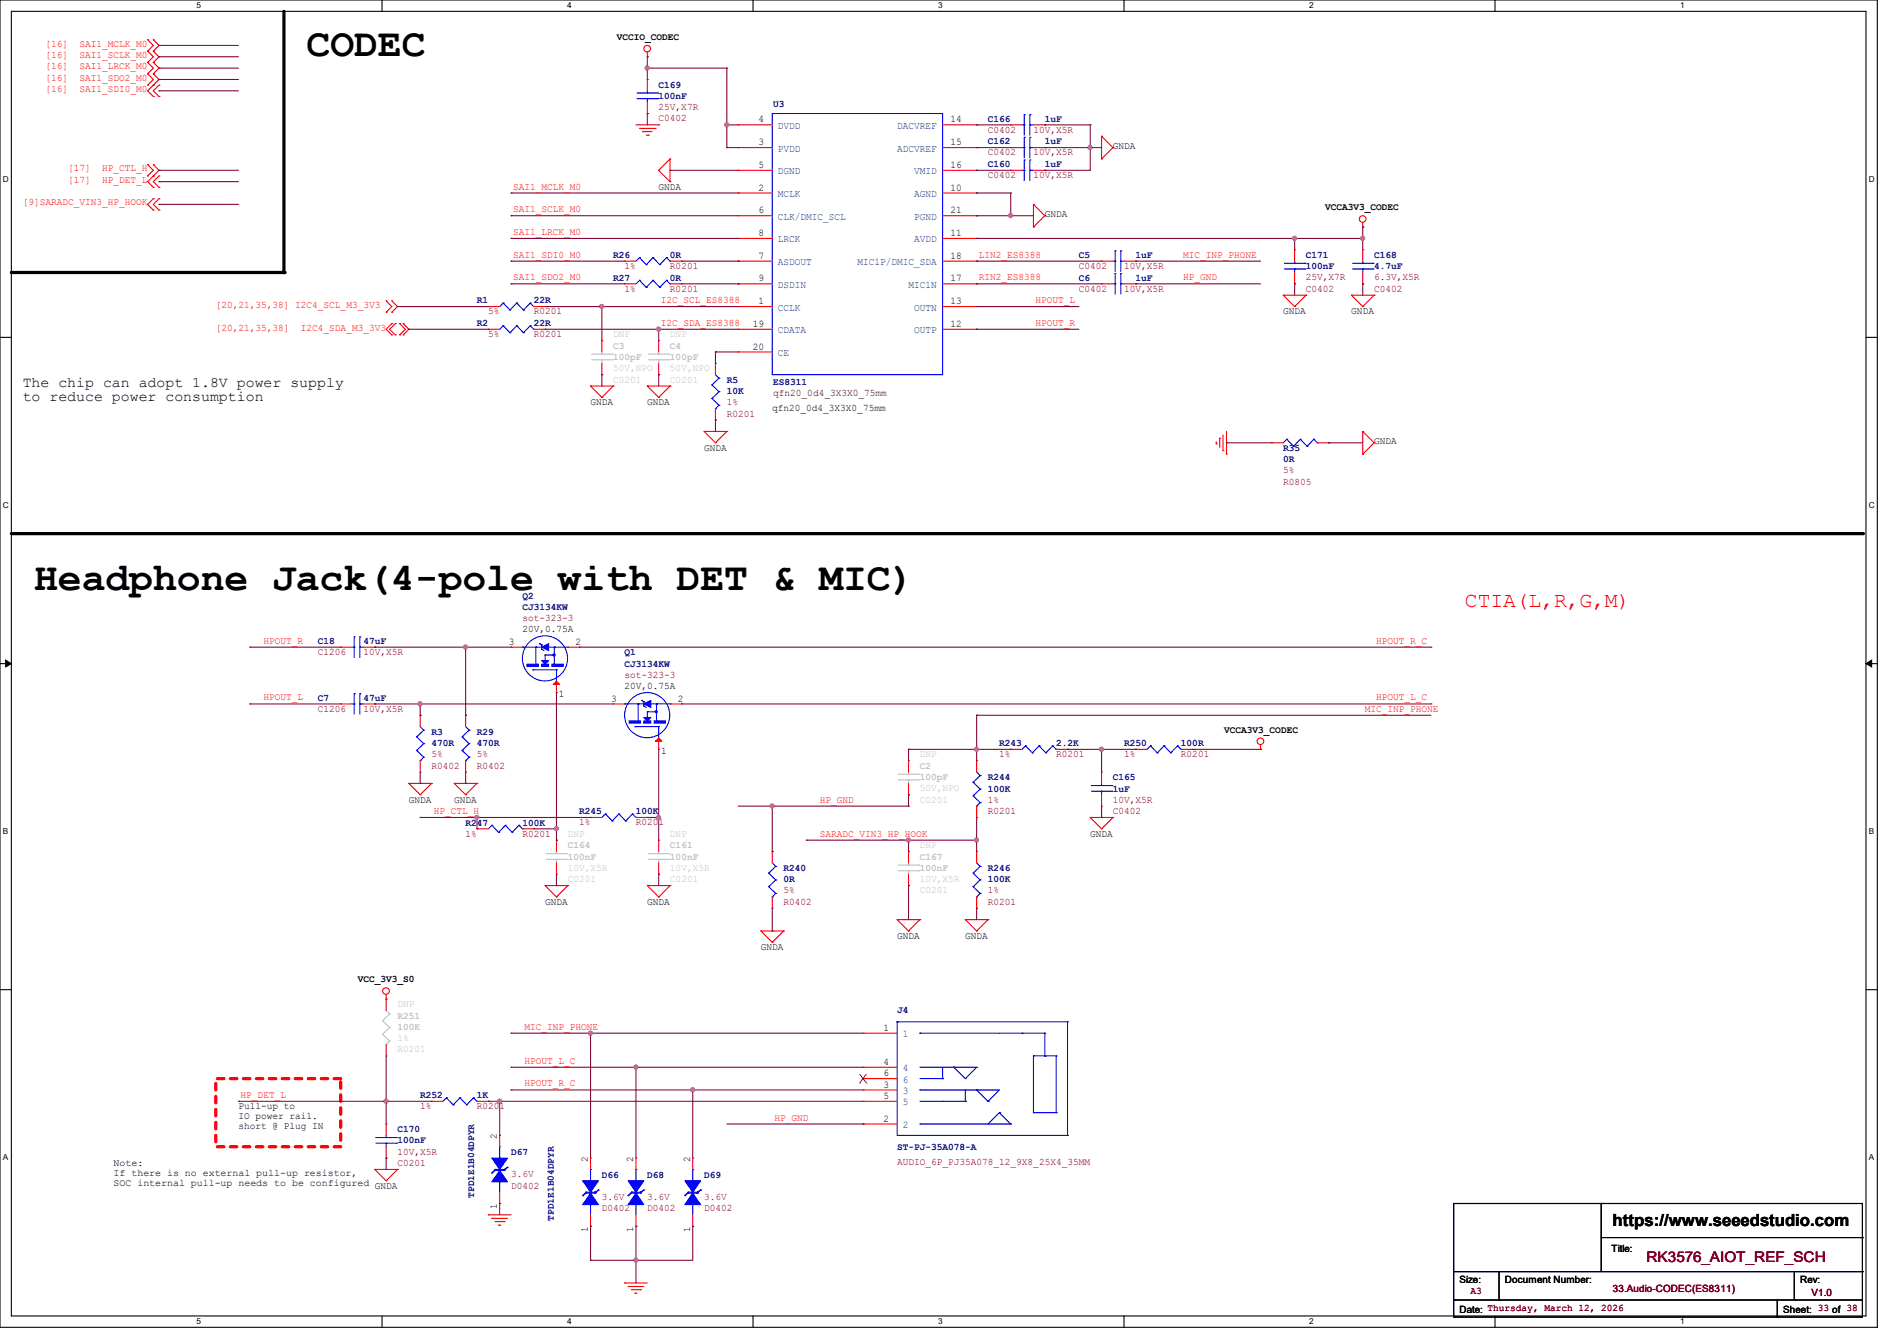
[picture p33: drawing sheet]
<svg xmlns="http://www.w3.org/2000/svg" width="297mm" height="210mm" viewBox="0 0 297 210" stroke-linecap="round" stroke-linejoin="round" font-family="sans-serif">
<defs><g id="words">
<g font-size="6.2">
<text x="48" y="8.8">CODEC</text>
<text x="5.3" y="92.3">Headphone Jack(4-pole with DET &amp; MIC)</text>
</g>
<text font-size="3.3" fill="#f00" x="229.4" y="95.1">CTIA(L,R,G,M)</text>
<text font-size="2.6" x="252.5" y="191.9">https://www.seeedstudio.com</text>
<g font-size="2.3">
<text x="3.6" y="60.5">The chip can adopt 1.8V power supply</text>
<text x="3.6" y="62.8">to reduce power consumption</text>
</g>
<text font-size="2.3" fill="#800000" x="257.8" y="197.7">RK3576_AIOT_REF_SCH</text>
<g font-size="1.6" fill="#f00">
<text x="7.1" y="7.3">[16]</text>
<text x="7.1" y="9.1">[16]</text>
<text x="7.1" y="10.8">[16]</text>
<text x="12.4" y="7.3">SAI1_MCLK_M0</text>
<text x="12.4" y="9.1">SAI1_SCLK_M0</text>
<text x="12.4" y="10.8">SAI1_LRCK_M0</text>
<text x="7.1" y="14.4">[16]</text>
<text x="7.1" y="12.6">[16]</text>
<text x="12.4" y="14.4">SAI1_SDI0_M0</text>
<text x="12.4" y="12.6">SAI1_SDO2_M0</text>
<text x="10.7" y="26.8">[17]</text>
<text x="10.7" y="28.6">[17]</text>
<text x="16" y="26.8">HP_CTL_H</text>
<text x="16" y="28.6">HP_DET_L</text>
<text x="80.3" y="29.7">SAI1_MCLK_M0</text>
<text x="3.6" y="32.2">[9]SARADC_VIN3_HP_HOOK</text>
<text x="80.3" y="33.2">SAI1_SCLK_M0</text>
<text x="80.3" y="36.8">SAI1_LRCK_M0</text>
<text x="80.3" y="40.3">SAI1_SDI0_M0</text>
<text x="153.2" y="40.3">LIN2_ES8388</text>
<text x="185.2" y="40.3">MIC_INP_PHONE</text>
<text x="80.3" y="43.9">SAI1_SDO2_M0</text>
<text x="103.5" y="47.5">I2C_SCL_ES8388</text>
<text x="153.2" y="43.9">RIN2_ES8388</text>
<text x="162.1" y="47.5">HPOUT_L</text>
<text x="185.2" y="43.9">HP_GND</text>
<text x="33.8" y="48.2">[20,21,35,38] I2C4_SCL_M3_3V3</text>
<text x="33.8" y="51.9">[20,21,35,38]</text>
<text x="47.1" y="51.9">I2C4_SDA_M3_3V3</text>
<text x="103.5" y="51">I2C_SDA_ES8388</text>
<text x="162.1" y="51">HPOUT_R</text>
<text x="41.2" y="100.8">HPOUT_R</text>
<text x="215.5" y="100.8">HPOUT_R_C</text>
<text x="41.2" y="109.7">HPOUT_L</text>
<text x="213.7" y="111.5">MIC_INP_PHONE</text>
<text x="215.5" y="109.7">HPOUT_L_C</text>
<text x="128.3" y="125.7">HP_GND</text>
<text x="67.9" y="127.5">HP_CTL_H</text>
<text x="128.3" y="131">SARADC_VIN3_HP_HOOK</text>
<text x="82.1" y="161.2">MIC_INP_PHONE</text>
<text x="82.1" y="166.6">HPOUT_L_C</text>
<text x="37.7" y="171.9">HP_DET_L</text>
<text x="82.1" y="170.1">HPOUT_R_C</text>
<text x="121.2" y="175.5">HP_GND</text>
</g>
<g font-size="1.6">
<text x="96.6" y="6.3">VCCIO_CODEC</text>
<text x="118.8" y="19.2">4</text>
<text x="118.8" y="22.7">3</text>
<text x="148.8" y="19.2">14</text>
<text x="148.8" y="22.7">15</text>
<text x="174.2" y="23.3">GNDA</text>
<text x="103.1" y="29.7">GNDA</text>
<text x="118.8" y="26.3">5</text>
<text x="118.8" y="29.8">2</text>
<text x="148.8" y="26.3">16</text>
<text x="148.8" y="29.8">10</text>
<text x="118.8" y="33.4">6</text>
<text x="148.8" y="33.4">21</text>
<text x="163.6" y="34">GNDA</text>
<text x="207.5" y="32.9">VCCA3V3_CODEC</text>
<text x="118.8" y="37">8</text>
<text x="118.8" y="40.5">7</text>
<text x="148.8" y="37">11</text>
<text x="148.8" y="40.5">18</text>
<text x="118.8" y="44.1">9</text>
<text x="118.8" y="47.6">1</text>
<text x="148.8" y="44.1">17</text>
<text x="148.8" y="47.6">13</text>
<text x="117.9" y="51.2">19</text>
<text x="148.8" y="51.2">12</text>
<text x="200.9" y="49.2">GNDA</text>
<text x="211.6" y="49.2">GNDA</text>
<text x="117.9" y="54.7">20</text>
<text x="92.4" y="63.5">GNDA</text>
<text x="101.3" y="63.5">GNDA</text>
<text x="120.9" y="64.3">qfn20_0d4_3X3X0_75mm</text>
<text x="110.2" y="70.6">GNDA</text>
<text x="215.1" y="69.5">GNDA</text>
<text x="79.7" y="101">3</text>
<text x="81.8" y="99">20V,0.75A</text>
<text x="90.1" y="101">2</text>
<text x="97.8" y="107.9">20V,0.75A</text>
<text x="87.5" y="109.2">1</text>
<text x="95.7" y="109.9">3</text>
<text x="106.1" y="109.9">2</text>
<text x="103.5" y="118.1">1</text>
<text x="191.7" y="114.7">VCCA3V3_CODEC</text>
<text x="64" y="125.7">GNDA</text>
<text x="71.1" y="125.7">GNDA</text>
<text x="170.7" y="131">GNDA</text>
<text x="85.3" y="141.7">GNDA</text>
<text x="101.3" y="141.7">GNDA</text>
<text x="119.1" y="148.8">GNDA</text>
<text x="140.5" y="147">GNDA</text>
<text x="151.1" y="147">GNDA</text>
<text x="56" y="153.8">VCC_3V3_S0</text>
<text x="138.3" y="161.4">1</text>
<text x="138.3" y="166.8">4</text>
<text x="37.3" y="173.7">Pull-up to</text>
<text x="138.3" y="168.5">6</text>
<text x="138.3" y="170.3">3</text>
<text x="138.3" y="172.1">5</text>
<text x="37.3" y="175.3">IO power rail.</text>
<text x="37.3" y="176.8">short @ Plug IN</text>
<text x="77.8" y="178.4" transform="rotate(-90 77.8 178.4)">2</text>
<text x="138.3" y="175.6">2</text>
<text x="17.8" y="182.6">Note:</text>
<text x="17.8" y="184.1">If there is no external pull-up resistor,</text>
<text x="17.8" y="185.7">SOC internal pull-up needs to be configured</text>
<text x="92" y="181.9" transform="rotate(-90 92 181.9)">2</text>
<text x="99.1" y="181.9" transform="rotate(-90 99.1 181.9)">2</text>
<text x="108" y="181.9" transform="rotate(-90 108 181.9)">2</text>
<text x="58.7" y="186.1">GNDA</text>
<text x="77.8" y="189.4" transform="rotate(-90 77.8 189.4)">1</text>
<text x="92" y="192.9" transform="rotate(-90 92 192.9)">1</text>
<text x="99.1" y="192.9" transform="rotate(-90 99.1 192.9)">1</text>
<text x="108" y="192.9" transform="rotate(-90 108 192.9)">1</text>
<text x="252.3" y="196.1">Title:</text>
<text x="228.5" y="200.9">Size:</text>
<text x="235.6" y="200.9">Document Number:</text>
<text x="281.8" y="200.9">Rev:</text>
<text x="228.5" y="205.6">Date: Thursday, March 12, 2026</text>
<text x="279.2" y="205.6">Sheet: 33 of 38</text>
</g>
<g font-size="1.6" fill="#000080">
<text x="103.1" y="13.7">C169</text>
<text x="103.1" y="15.5">100nF</text>
<text x="121.1" y="16.7">U3</text>
<text x="154.7" y="19.1">C166</text>
<text x="154.7" y="22.6">C162</text>
<text x="163.6" y="19.1">1uF</text>
<text x="163.6" y="22.6">1uF</text>
<text x="154.7" y="26.2">C160</text>
<text x="163.6" y="26.2">1uF</text>
<text x="96" y="40.4">R26</text>
<text x="104.9" y="40.4">0R</text>
<text x="168.9" y="40.4">C5</text>
<text x="177.8" y="40.4">1uF</text>
<text x="204.5" y="40.4">C171</text>
<text x="215.1" y="40.4">C168</text>
<text x="74.7" y="47.5">R1</text>
<text x="83.6" y="47.5">22R</text>
<text x="96" y="43.9">R27</text>
<text x="104.9" y="43.9">0R</text>
<text x="168.9" y="43.9">C6</text>
<text x="177.8" y="43.9">1uF</text>
<text x="204.5" y="42.2">100nF</text>
<text x="215.1" y="42.2">4.7uF</text>
<text x="74.7" y="51.1">R2</text>
<text x="83.6" y="51.1">22R</text>
<text x="113.8" y="59.9">R5</text>
<text x="113.8" y="61.7">10K</text>
<text x="121.1" y="60.3">ES8311</text>
<text x="200.9" y="70.6">R35</text>
<text x="200.9" y="72.4">0R</text>
<text x="81.8" y="93.7">Q2</text>
<text x="81.8" y="95.5">CJ3134KW</text>
<text x="49.8" y="100.8">C18</text>
<text x="56.9" y="100.8">47uF</text>
<text x="97.8" y="102.6">Q1</text>
<text x="97.8" y="104.4">CJ3134KW</text>
<text x="49.8" y="109.7">C7</text>
<text x="56.9" y="109.7">47uF</text>
<text x="67.6" y="115.1">R3</text>
<text x="67.6" y="116.8">470R</text>
<text x="74.7" y="115.1">R29</text>
<text x="74.7" y="116.8">470R</text>
<text x="156.5" y="116.8">R243</text>
<text x="165.3" y="116.8">2.2K</text>
<text x="176" y="116.8">R250</text>
<text x="184.9" y="116.8">100R</text>
<text x="154.7" y="122.2">R244</text>
<text x="154.7" y="124">100K</text>
<text x="174.2" y="122.2">C165</text>
<text x="174.2" y="124">1uF</text>
<text x="72.9" y="129.3">R247</text>
<text x="81.8" y="129.3">100K</text>
<text x="90.7" y="127.5">R245</text>
<text x="99.6" y="127.5">100K</text>
<text x="122.7" y="136.4">R240</text>
<text x="154.7" y="136.4">R246</text>
<text x="122.7" y="138.2">0R</text>
<text x="154.7" y="138.2">100K</text>
<text x="140.5" y="158.6">J4</text>
<text x="65.8" y="172">R252</text>
<text x="74.7" y="172">1K</text>
<text x="62.2" y="177.3">C170</text>
<text x="62.2" y="179.1">100nF</text>
<text x="80" y="180.8">D67</text>
<text x="94.2" y="184.4">D66</text>
<text x="101.3" y="184.4">D68</text>
<text x="110.2" y="184.4">D69</text>
<text x="140.5" y="180.1">ST-PJ-35A078-A</text>
<text x="74.3" y="187.6" transform="rotate(-90 74.3 187.6)">TPD1E1B04DPYR</text>
<text x="86.7" y="191.1" transform="rotate(-90 86.7 191.1)">TPD1E1B04DPYR</text>
</g>
<g font-size="1.6" fill="#800000">
<text x="103.1" y="17.2">25V,X7R</text>
<text x="103.1" y="19">C0402</text>
<text x="154.7" y="20.8">C0402</text>
<text x="161.8" y="20.8">10V,X5R</text>
<text x="154.7" y="27.9">C0402</text>
<text x="154.7" y="24.3">C0402</text>
<text x="161.8" y="27.9">10V,X5R</text>
<text x="161.8" y="24.3">10V,X5R</text>
<text x="97.8" y="42.1">1%</text>
<text x="97.8" y="45.7">1%</text>
<text x="104.9" y="42.1">R0201</text>
<text x="104.9" y="45.7">R0201</text>
<text x="168.9" y="45.7">C0402</text>
<text x="168.9" y="42.1">C0402</text>
<text x="176" y="45.7">10V,X5R</text>
<text x="176" y="42.1">10V,X5R</text>
<text x="204.5" y="45.7">C0402</text>
<text x="204.5" y="43.9">25V,X7R</text>
<text x="215.1" y="45.7">C0402</text>
<text x="215.1" y="43.9">6.3V,X5R</text>
<text x="76.4" y="49.2">5%</text>
<text x="76.4" y="52.8">5%</text>
<text x="83.6" y="49.2">R0201</text>
<text x="83.6" y="52.8">R0201</text>
<text x="113.8" y="63.5">1%</text>
<text x="113.8" y="65.2">R0201</text>
<text x="200.9" y="74.1">5%</text>
<text x="200.9" y="75.9">R0805</text>
<text x="81.8" y="97.2">sot-323-3</text>
<text x="49.8" y="102.6">C1206</text>
<text x="56.9" y="102.6">10V,X5R</text>
<text x="97.8" y="106.1">sot-323-3</text>
<text x="49.8" y="111.5">C1206</text>
<text x="56.9" y="111.5">10V,X5R</text>
<text x="67.6" y="118.6">5%</text>
<text x="74.7" y="118.6">5%</text>
<text x="156.5" y="118.6">1%</text>
<text x="165.3" y="118.6">R0201</text>
<text x="176" y="118.6">1%</text>
<text x="184.9" y="118.6">R0201</text>
<text x="67.6" y="120.4">R0402</text>
<text x="74.7" y="120.4">R0402</text>
<text x="154.7" y="125.7">1%</text>
<text x="174.2" y="125.7">10V,X5R</text>
<text x="72.9" y="131">1%</text>
<text x="81.8" y="131">R0201</text>
<text x="90.7" y="129.2">1%</text>
<text x="99.6" y="129.2">R0201</text>
<text x="154.7" y="127.5">R0201</text>
<text x="174.2" y="127.5">C0402</text>
<text x="122.7" y="139.9">5%</text>
<text x="122.7" y="141.7">R0402</text>
<text x="154.7" y="139.9">1%</text>
<text x="154.7" y="141.7">R0201</text>
<text x="65.8" y="173.7">1%</text>
<text x="74.7" y="173.7">R0201</text>
<text x="62.2" y="182.6">C0201</text>
<text x="62.2" y="180.8">10V,X5R</text>
<text x="140.5" y="182.4">AUDIO_6P_PJ35A078_12_9X8_25X4_35MM</text>
<text x="80" y="186.1">D0402</text>
<text x="94.2" y="189.7">D0402</text>
<text x="101.3" y="189.7">D0402</text>
<text x="110.2" y="189.7">D0402</text>
<text x="230.2" y="202.7">A3</text>
<text x="252.5" y="202.4">33.Audio-CODEC(ES8311)</text>
<text x="283.6" y="202.9">V1.0</text>
</g>
<g font-size="1.6" fill="#004080">
<text x="121.8" y="20.2">DVDD</text>
<text x="121.8" y="23.7">PVDD</text>
<text x="140.5" y="20.2">DACVREF</text>
<text x="140.5" y="23.7">ADCVREF</text>
<text x="121.8" y="27.3">DGND</text>
<text x="143.1" y="27.3">VMID</text>
<text x="121.8" y="30.9">MCLK</text>
<text x="121.8" y="34.4">CLK/DMIC_SCL</text>
<text x="143.1" y="30.9">AGND</text>
<text x="143.1" y="34.4">PGND</text>
<text x="121.8" y="38">LRCK</text>
<text x="121.8" y="41.5">ASDOUT</text>
<text x="134.2" y="41.5">MIC1P/DMIC_SDA</text>
<text x="143.1" y="38">AVDD</text>
<text x="121.8" y="45.1">DSDIN</text>
<text x="142.2" y="45.1">MIC1N</text>
<text x="121.8" y="48.6">CCLK</text>
<text x="121.8" y="52.2">CDATA</text>
<text x="143.1" y="48.6">OUTN</text>
<text x="143.1" y="52.2">OUTP</text>
<text x="121.8" y="55.8">CE</text>
<text x="141.3" y="162.4">1</text>
<text x="141.3" y="167.8">4</text>
<text x="141.3" y="169.5">6</text>
<text x="141.3" y="171.3">3</text>
<text x="141.3" y="173.1">5</text>
<text x="141.3" y="176.7">2</text>
</g>
<g font-size="1.6" fill="#c0c0c0">
<text x="96" y="52.8">DNP</text>
<text x="104.9" y="52.8">DNP</text>
<text x="96" y="54.6">C3</text>
<text x="96" y="56.4">100pF</text>
<text x="96" y="59.9">C0201</text>
<text x="96" y="58.1">50V,NPO</text>
<text x="104.9" y="54.6">C4</text>
<text x="104.9" y="56.4">100pF</text>
<text x="104.9" y="59.9">C0201</text>
<text x="104.9" y="58.1">50V,NPO</text>
<text x="144" y="118.6">DNP</text>
<text x="144" y="120.4">C2</text>
<text x="144" y="122.2">100pF</text>
<text x="144" y="125.7">C0201</text>
<text x="144" y="123.9">50V,NPO</text>
<text x="88.9" y="131">DNP</text>
<text x="104.9" y="131">DNP</text>
<text x="88.9" y="132.8">C164</text>
<text x="88.9" y="134.6">100nF</text>
<text x="88.9" y="136.4">10V,X5R</text>
<text x="104.9" y="132.8">C161</text>
<text x="104.9" y="134.6">100nF</text>
<text x="104.9" y="136.4">10V,X5R</text>
<text x="144" y="134.6">C167</text>
<text x="144" y="136.4">100nF</text>
<text x="144" y="132.8">DNP</text>
<text x="88.9" y="138.1">C0201</text>
<text x="104.9" y="138.1">C0201</text>
<text x="144" y="139.9">C0201</text>
<text x="144" y="138.1">10V,X5R</text>
<text x="62.2" y="159.5">R251</text>
<text x="62.2" y="161.3">100K</text>
<text x="62.2" y="157.7">DNP</text>
<text x="62.2" y="163">1%</text>
<text x="62.2" y="164.8">R0201</text>
</g>
<text font-size="1.6" fill="#400000" x="121.1" y="62">qfn20_0d4_3X3X0_75mm</text>
<g font-size="1.6" fill="#800040">
<text x="80" y="184.4">3.6V</text>
<text x="94.2" y="187.9">3.6V</text>
<text x="101.3" y="187.9">3.6V</text>
<text x="110.2" y="187.9">3.6V</text>
</g>
<g font-size="1.3">
<text x="30.8" y="1.3">5</text>
<text x="88.8" y="1.3">4</text>
<text x="146.9" y="1.3">3</text>
<text x="205" y="1.3">2</text>
<text x="263.1" y="1.3">1</text>
<text x=".5" y="28.4">D</text>
<text x="292.6" y="28.4">D</text>
<text x=".5" y="79.5">C</text>
<text x="292.6" y="79.5">C</text>
<text x=".5" y="130.6">B</text>
<text x="292.6" y="130.6">B</text>
<text x=".5" y="181.7">A</text>
<text x="292.6" y="181.7">A</text>
<text x="30.8" y="207.4">5</text>
<text x="88.8" y="207.4">4</text>
<text x="146.9" y="207.4">3</text>
<text x="205" y="207.4">2</text>
<text x="263.1" y="207.4">1</text>
</g>
</g></defs>
<path d="M0 0h293.9v207.9h-293.9zM1.8 1.8h290.3v204.3h-290.3z" fill="none" stroke="#000" stroke-width=".17"/>
<g fill="#fff">
<path d="M30.8 .2h.7v1.4h-.7z"/>
<path d="M30.8 206.2h.7v1.4h-.7z"/>
</g>
<path d="M59.8 0v1.8M59.8 206.1v1.8" fill="none" stroke="#000" stroke-width=".17"/>
<g fill="#fff">
<path d="M88.8 .2h.7v1.4h-.7z"/>
<path d="M88.8 206.2h.7v1.4h-.7z"/>
</g>
<path d="M117.9 0v1.8M117.9 206.1v1.8" fill="none" stroke="#000" stroke-width=".17"/>
<g fill="#fff">
<path d="M146.9 .2h.7v1.4h-.7z"/>
<path d="M146.9 206.2h.7v1.4h-.7z"/>
</g>
<path d="M176 0v1.8M176 206.1v1.8" fill="none" stroke="#000" stroke-width=".17"/>
<g fill="#fff">
<path d="M205 .2h.7v1.4h-.7z"/>
<path d="M205 206.2h.7v1.4h-.7z"/>
</g>
<path d="M234.1 0v1.8M234.1 206.1v1.8" fill="none" stroke="#000" stroke-width=".17"/>
<g fill="#fff">
<path d="M263.1 .2h.6v1.4h-.6z"/>
<path d="M263.1 206.2h.6v1.4h-.6z"/>
<path d="M.5 27.3h.9v1.4h-.9z"/>
<path d="M292.6 27.3h.9v1.4h-.9z"/>
<path d="M.5 78.4h.9v1.4h-.9z"/>
<path d="M292.6 78.4h.9v1.4h-.9z"/>
</g>
<path d="M0 52.8h1.8M292.1 52.8h1.8" fill="none" stroke="#000" stroke-width=".17"/>
<g fill="#fff">
<path d="M.5 129.5h.8v1.4h-.8z"/>
<path d="M292.6 129.5h.8v1.4h-.8z"/>
</g>
<path d="M0 103.9h1.8M292.1 103.9h1.8" fill="none" stroke="#000" stroke-width=".17"/>
<path d="M.9 103.4l.9 .5-.9 .5zM292.1 103.9l.9-.5v1z" fill="#000" stroke="#000" stroke-width=".16"/>
<g fill="#fff">
<path d="M.5 180.5h.8v1.4h-.8z"/>
<path d="M292.6 180.5h.8v1.4h-.8z"/>
</g>
<g fill="none" stroke="#000" stroke-width=".17">
<path d="M0 155h1.8M292.1 155h1.8M227.6 188.5h64v17.7h-64zM227.6 199.1h64M234.7 199.1v4.5M250.7 188.5h.1M250.7 188.5v10.6M250.7 193.8h40.9M280.9 199.1v4.5M291.6 199.1h.1M291.6 193.8h.1M227.6 203.6h.1"/>
<path d="M227.6 203.6h64M234.7 203.6h.1M278.3 206.2h.1M278.3 203.6v2.6M280.9 203.6h.1"/>
</g>
<path d="M44.4 1.8v40.9h-42.6M1.8 83.6h289.8" fill="none" stroke="#000" stroke-width=".51"/>
<g fill="#000">
<circle cx="44.4" cy="42.7" r=".25"/>
<circle cx="291.6" cy="83.6" r=".25"/>
</g>
<path d="M33.8 168.9h19.5v10.7h-19.5z" fill="none" stroke="#f00" stroke-width=".51" stroke-dasharray="1 1"/>
<g fill="none" stroke="#f00" stroke-width=".17">
<path d="M23.1 8h.1M23.1 6.2h.1M23.1 9.8h.1M23.1 11.6h.1M23.1 13.3h.1M23.1 6.2l.9 .9-.9 .9M23.1 8l.9 .9-.9 .9M23.1 9.8l.9 .9-.9 .9M23.1 11.6l.9 .8-.9 .9M24 15.1h.1M24 13.3h.1M24 6.2h.1"/>
<path d="M24 8h.1M24 9.8h.1M24 11.6h.1M24 11.6l.9 .8-1.8 1.8 .9 .9M24 6.2l.9 .9-.9 .9M24 8l.9 .9-.9 .9M24 9.8l.9 .9-.9 .9M24.9 15.1h.1M24.9 13.3h.1M24.9 13.3l-.9 .9 .9 .9M99.6 19.6h3.5M101.3 8.9h.1"/>
<path d="M101.3 12.4h.1M101.3 17.8h.1M101.3 8.2v.7M101.3 12.4v1.8M101.3 16v1.8M103.1 19.6h.1M115.6 19.6h.1M115.6 19.6h5.3M147.6 19.6h5.3M152.9 19.6h.1M158.2 19.6h.1M158.2 19.6h1.8"/>
<path d="M161.8 19.6h1.8M163.6 19.6h.1M23.1 27.6h.1M23.1 25.8h.1M23.1 25.8l.9 .9-.9 .9M24 32.9h.1M24 31.1h.1M24 25.8h.1M24 27.6h.1M24 29.3h.1M24 31.1l-.9 .9 .9 .9M24 25.8l.9 .9-1.8 1.7 .9 .9"/>
<path d="M24.9 32.9h.1M24.9 31.1h.1M24.9 29.3h.1M24.9 27.6h.1M24.9 31.1l-.9 .9 .9 .9M24.9 27.6l-.9 .8 .9 .9M100.1 20.1h2.5M100.6 20.6h.1M100.6 20.6h1.5M101.2 21.2h.3M101.5 21.2h.1M102.6 20.1h.1"/>
<path d="M103.1 26.7h.1M103.1 26.7l1.8 1.7M104.9 28.4h.1M104.9 24.9h.1M104.9 24.9v3.5M104.9 24.9l-1.8 1.8M115.6 23.1h.1M115.6 26.7h.1M115.6 30.2h.1M115.6 33.8h.1M115.6 37.3h.1M115.6 26.7h5.3"/>
<path d="M115.6 23.1h5.3M115.6 30.2h5.3M115.6 33.8h5.3M115.6 37.3h5.3M147.6 26.7h5.3M147.6 23.1h5.3M147.6 30.2h5.3M147.6 33.8h5.3M147.6 37.3h5.3M152.9 23.1h.1M152.9 26.7h.1M152.9 30.2h.1"/>
<path d="M152.9 33.8h.1M152.9 37.3h.1M158.2 26.7h.1M158.2 23.1h.1M158.2 26.7h1.8M158.2 23.1h1.8M161.8 32h.1M161.8 35.6h.1M161.8 32v3.6M161.8 32l1.8 1.8M161.8 26.7h1.8M161.8 23.1h1.8"/>
<path d="M163.6 33.8h.1M163.6 26.7h.1M163.6 23.1h.1M163.6 33.8l-1.8 1.8M172.5 21.3h.1M172.5 24.9h.1M172.5 21.3v3.6M172.5 21.3l1.7 1.8M174.2 23.1h.1M174.2 23.1l-1.7 1.8M202.7 39.1h.1M202.7 39.1v1.8"/>
<path d="M213.4 35.6h.1M213.4 39.1h.1M213.4 34.8v.8M213.4 39.1v1.8M60.5 48.9h.1M60.5 47.1h.1M60.5 47.1l.8 .9-.8 .9M61.3 47.1h.1M61.3 48.9h.1M61.3 52.5h.1M61.3 50.7h.1M61.3 47.1l.9 .9-.9 .9"/>
<path d="M61.3 50.7l-.8 .9 .8 .9M61.9 52.5h.1M61.9 50.7h.1M61.9 50.7l-.9 .9 .9 .9M62.6 50.7h.1M62.6 52.5h.1M62.6 50.7l.9 .9-.9 .9M63.1 52.5h.1M63.1 50.7h.1M63.1 50.7l.9 .9-.9 .9M76.5 48h.1M76.5 51.6h.1"/>
<path d="M76.5 48h1.7M76.5 51.6h1.7M83.6 48h1.7M83.6 51.6h1.7M85.3 48h.1M85.3 51.6h.1M94.2 53.3h.1M94.2 58.7h.1M94.2 53.3v1.8M94.2 56.9v1.8M97.8 40.9h.1M97.8 44.4h.1"/>
<path d="M97.8 44.4h1.8M97.8 40.9h1.8M103.1 53.3h.1M103.1 58.7h.1M103.1 53.3v1.8M103.1 56.9v1.8M104.9 44.4h1.8M104.9 40.9h1.8M106.7 40.9h.1M106.7 44.4h.1M112 56.9h.1M112 56.9v1.8"/>
<path d="M115.6 40.9h.1M115.6 44.4h.1M115.6 48h.1M115.6 51.6h.1M115.6 55.1h.1M115.6 44.4h5.3M115.6 48h5.3M115.6 40.9h5.3M115.6 51.6h5.3M115.6 55.1h5.3M147.6 44.4h5.3M147.6 48h5.3"/>
<path d="M147.6 40.9h5.3M147.6 51.6h5.3M152.9 40.9h.1M152.9 44.4h.1M152.9 48h.1M152.9 51.6h.1M172.5 44.4h.1M172.5 40.9h.1M172.5 44.4h1.7M172.5 40.9h1.7M176 44.4h1.8M176 40.9h1.8"/>
<path d="M177.8 44.4h.1M177.8 40.9h.1M200.9 46.2h.1M200.9 46.2h3.6M200.9 46.2l1.8 1.8M202.7 48h.1M202.7 44.4h.1M202.7 42.7v1.7M204.5 46.2h.1M204.5 46.2l-1.8 1.8M211.6 46.2h.1M211.6 46.2h3.5"/>
<path d="M211.6 46.2l1.8 1.8M213.4 48h.1M213.4 44.4h.1M213.4 42.7v1.7M215.1 46.2h.1M215.1 46.2l-1.7 1.8M92.5 60.5h.1M92.5 60.5h3.5M92.5 60.5l1.7 1.7M94.2 62.2h.1M96 60.5h.1M96 60.5l-1.8 1.7"/>
<path d="M101.3 60.5h.1M101.3 60.5h3.6M101.3 60.5l1.8 1.7M103.1 62.2h.1M104.9 60.5h.1M104.9 60.5l-1.8 1.7M110.2 67.6h.1M110.2 67.6h3.6M110.2 67.6l1.8 1.7M112 69.3h.1M112 65.8h.1M112 64v1.8"/>
<path d="M113.8 67.6h.1M113.8 67.6l-1.8 1.7M190.4 69.5h.1M190.4 69.2v.3M191 68.6h.1M191 68.6v1.5M191.5 70.6h.1M191.5 68.1v2.5M192 71.1h.1M192 67.6v3.5M199.1 69.3h.1M199.1 69.3h1.8"/>
<path d="M206.2 69.3h1.8M208 69.3h.1M213.4 67.6h.1M213.4 71.1h.1M213.4 67.6v3.5M213.4 67.6l1.7 1.7M215.1 69.3h.1M215.1 69.3l-1.7 1.8M53.3 110.2h.1M53.3 101.3h.1M53.3 101.3h1.8M53.3 110.2h1.8"/>
<path d="M56.9 101.3h1.8M56.9 110.2h1.8M58.7 110.2h.1M58.7 101.3h.1M65.8 112h.1M65.8 112v1.8M65.8 119.1v1.8M72.9 112h.1M72.9 112v1.8M72.9 119.1v1.8M80 101.3h.1M80 101.3h1.8"/>
<path d="M87.1 108.5h.1M87.1 106.7v1.8M88.9 101.3h1.8M90.7 101.3h.1M96 110.2h.1M96 110.2h1.8M103.1 117.3h.1M103.1 115.6v1.7M104.9 110.2h1.8M106.7 110.2h.1M142.2 119.1h.1M142.2 119.1v1.8"/>
<path d="M152.9 119.1h.1M152.9 119.1v1.8M158.2 117.3h.1M158.2 117.3h1.8M165.4 117.3h1.7M167.1 117.3h.1M177.8 117.3h.1M177.8 117.3h1.8M184.9 117.3h1.8M186.7 117.3h.1M197.4 117.3h.1M197.4 116.6v.7"/>
<path d="M64 122.7h.1M64 122.7h3.6M64 122.7l1.8 1.8M65.8 124.5h.1M65.8 120.9h.1M67.6 122.7h.1M67.6 122.7l-1.8 1.8M71.1 122.7h.1M71.1 122.7h3.6M71.1 122.7l1.8 1.8M72.9 124.5h.1M72.9 120.9h.1"/>
<path d="M74.7 122.7h.1M74.7 129.8h.1M74.7 122.7l-1.8 1.8M74.7 129.8h1.8M81.8 129.8h1.8M83.6 129.8h.1M85.3 138.7h.1M85.3 138.7h3.6M85.3 138.7l1.8 1.8M87.1 131.6h.1M87.1 136.9h.1M87.1 131.6v1.7"/>
<path d="M87.1 135.1v1.8M88.9 138.7h.1M88.9 138.7l-1.8 1.8M92.5 128h.1M92.5 128h1.7M99.6 128h1.7M101.3 138.7h.1M101.3 128h.1M101.3 138.7h3.6M101.3 138.7l1.8 1.8M103.1 131.6h.1M103.1 136.9h.1"/>
<path d="M103.1 131.6v1.7M103.1 135.1v1.8M104.9 138.7h.1M104.9 138.7l-1.8 1.8M120.9 133.3h.1M120.9 133.3v1.8M142.2 133.3h.1M142.2 138.7h.1M142.2 124.5h.1M142.2 122.7v1.8M142.2 133.3v1.8M142.2 136.9v1.8"/>
<path d="M152.9 133.3h.1M152.9 128h.1M152.9 126.2v1.8M152.9 133.3v1.8M170.7 128h.1M170.7 128h3.5M170.7 128l1.8 1.8M172.5 129.8h.1M172.5 120.9h.1M172.5 126.2h.1M172.5 120.9v1.8M172.5 124.5v1.7"/>
<path d="M174.2 128h.1M174.2 128l-1.7 1.8M60.5 156.5h.1M60.5 155.7v2.5M87.1 140.5h.1M103.1 140.5h.1M119.1 145.8h.1M119.1 145.8h3.6M119.1 145.8l1.8 1.8M120.9 147.6h.1M120.9 142.2h.1M120.9 140.5v1.7"/>
<path d="M122.7 145.8h.1M122.7 145.8l-1.8 1.8M140.5 144h.1M140.5 144h3.5M140.5 144l1.7 1.8M142.2 145.8h.1M144 144h.1M144 144l-1.8 1.8M151.1 144h.1M151.1 144h3.6M151.1 144l1.8 1.8M152.9 145.8h.1"/>
<path d="M152.9 142.2h.1M152.9 140.5v1.7M154.7 144h.1M154.7 144l-1.8 1.8M60.5 176h.1M60.5 165.4h.1M60.5 163.6v1.8M60.5 176v1.8M60.5 179.6v1.8M67.6 172.5h.1M67.6 172.5h1.7M74.7 172.5h1.8"/>
<path d="M76.5 172.5h.1M78.2 177.8h.1M78.2 177.8v1.8M135.1 161.8h.1M135.1 168.9h.1M135.1 170.7h.1M135.1 167.1h.1M135.1 172.5h.1M135.1 176h.1M135.1 172.5h5.4M135.1 161.8h5.4M135.1 168.9h5.4"/>
<path d="M135.1 170.7h5.4M135.1 167.1h5.4M135.1 176h5.4M58.7 183.1h.1M58.7 183.1h3.5M58.7 183.1l1.8 1.8M60.5 184.9h.1M60.5 181.4h.1M62.2 183.1h.1M62.2 183.1l-1.7 1.8M76.5 190.2h.1M76.5 190.2h3.5"/>
<path d="M77 190.8h.1M77 190.8h2.5M77.5 191.3h1.5M78.1 191.9h.1M78.1 191.9h.3M78.2 188.5h.1M78.2 186.7v1.8M79 191.3h.1M92.5 181.4h.1M92.5 192h.1M92.5 181.4v1.7M92.5 190.2v1.8"/>
<path d="M99.6 181.4h.1M99.6 192h.1M99.6 181.4v1.7M99.6 190.2v1.8M108.5 181.4h.1M108.5 192h.1M108.5 181.4v1.7M108.5 190.2v1.8M97.8 200.9h.1M97.8 200.9h3.5M98.3 201.5h.1M98.3 201.5h2.5"/>
<path d="M98.8 202h1.5M99.4 202.5h.1M99.4 202.5h.3M100.3 202h.1"/>
<circle cx="101.3" cy="7.6" r=".52"/>
<circle cx="213.3" cy="34.3" r=".52"/>
<circle cx="197.3" cy="116.1" r=".52"/>
<circle cx="60.4" cy="155.2" r=".52"/>
</g>
<g fill="none" stroke="#00f" stroke-width=".17">
<path d="M99.7 14.6h3.3M99.7 15.5h3.3M101.3 15.5h.1M101.3 14.6h.1M101.3 14.2v.4M101.3 15.5v.5M103 14.6h.1M103 15.5h.1M120.9 17.8h26.7v40.9h-26.7zM160 19.6h.4M160.4 17.9h.1M160.4 19.6h.1"/>
<path d="M160.4 17.9v3.3M161.2 19.6h.1M161.2 17.9h.1M161.2 17.9v3.3M161.2 19.6h.6M160 26.7h.4M160 23.1h.4M160.4 25.1h.1M160.4 26.7h.1M160.4 21.5h.1M160.4 23.1h.1M160.4 21.5v3.2"/>
<path d="M160.4 25.1v3.2M161.2 26.7h.1M161.2 25.1h.1M161.2 23.1h.1M161.2 21.5h.1M161.2 26.7h.6M161.2 21.5v3.2M161.2 25.1v3.2M161.2 23.1h.6M174.6 39.3h.1M174.6 39.3v3.2M175.5 39.3h.1"/>
<path d="M175.5 39.3v3.2M78.8 47.5h.1M78.8 51h.1M78.8 47.5l-.6 .5M78.8 47.5l1 1.1M78.8 51l-.6 .6M78.8 51l1 1.1M79.8 48.6h.1M79.8 52.1h.1M80.9 47.5h.1M80.9 51h.1M80.9 47.5l-1.1 1.1"/>
<path d="M80.9 47.5l1.1 1.1M80.9 51l-1.1 1.1M80.9 51l1.1 1.1M82 48.6h.1M82 52.1h.1M83 47.5h.1M83 51h.1M83 47.5l-1 1.1M83 47.5l.6 .5M83 51l-1 1.1M83 51l.6 .6M83.6 48h.1"/>
<path d="M83.6 51.6h.1M100.1 40.3h.1M100.1 43.9h.1M100.1 40.3l-.5 .6M100.1 40.3l1.1 1.1M100.1 43.9l-.5 .5M100.1 43.9l1.1 1.1M101.2 41.4h.1M101.2 45h.1M102.2 40.3h.1M102.2 43.9h.1M102.2 40.3l-1 1.1"/>
<path d="M102.2 40.3l1.1 1.1M102.2 43.9l-1 1.1M102.2 43.9l1.1 1.1M103.3 41.4h.1M103.3 45h.1M104.4 40.3h.1M104.4 43.9h.1M104.4 40.3l-1.1 1.1M104.4 40.3l.5 .6M104.4 43.9l-1.1 1.1M104.4 43.9l.5 .5M104.9 40.9h.1"/>
<path d="M104.9 44.4h.1M112 58.7l.6 .5M112.6 59.2h.1M112.6 59.2l-1.1 1.1M174.2 44.4h.4M174.2 40.9h.4M174.6 42.8h.1M174.6 44.4h.1M174.6 40.9h.1M174.6 42.8v3.3M175.5 44.4h.1M175.5 42.8h.1"/>
<path d="M175.5 40.9h.1M175.5 44.4h.5M175.5 42.8v3.3M175.5 40.9h.5M201.1 41.2h3.2M201.1 42.1h3.2M202.7 42.1h.1M202.7 41.2h.1M202.7 40.9v.3M202.7 42.1v.6M204.3 41.2h.1M204.3 42.1h.1"/>
<path d="M211.8 41.2h3.2M211.8 42.1h3.2M213.4 42.1h.1M213.4 41.2h.1M213.4 40.9v.3M213.4 42.1v.6M215 41.2h.1M215 42.1h.1M111.5 60.3h.1M111.5 62.4h.1M111.5 60.3l1.1 1M111.5 62.4l1.1 1.1"/>
<path d="M112 64h.1M112.6 61.3h.1M112.6 63.5h.1M112.6 61.3l-1.1 1.1M112.6 63.5l-.6 .5M201.5 68.8h.1M201.5 68.8l-.6 .5M201.5 68.8l1 1.1M202.5 69.9h.1M203.6 68.8h.1M203.6 68.8l-1.1 1.1M203.6 68.8l1 1.1"/>
<path d="M204.6 69.9h.1M205.7 68.8h.1M205.7 68.8l-1.1 1.1M205.7 68.8l.5 .5M206.2 69.3h.1M55.5 99.7h.1M55.5 99.7v3.3M56.3 99.7h.1M56.3 99.7v3.3M55.1 101.3h.4M55.1 110.2h.4M55.5 108.6h.1"/>
<path d="M55.5 110.2h.1M55.5 101.3h.1M55.5 108.6v3.2M56.3 110.2h.1M56.3 108.6h.1M56.3 101.3h.1M56.3 101.3h.6M56.3 110.2h.6M56.3 108.6v3.2M65.2 115.4h.1M65.2 117.5h.1M65.2 115.4l1.1 1.1"/>
<path d="M65.2 117.5l1.1 1.1M65.8 119.1h.1M65.8 113.8l.5 .5M66.3 114.3h.1M66.3 116.5h.1M66.3 118.6h.1M66.3 114.3l-1.1 1.1M66.3 116.5l-1.1 1M66.3 118.6l-.5 .5M72.3 115.4h.1M72.3 117.5h.1M72.3 115.4l1.1 1.1"/>
<path d="M72.3 117.5l1.1 1.1M72.9 119.1h.1M72.9 113.8l.5 .5M73.4 114.3h.1M73.4 116.5h.1M73.4 118.6h.1M73.4 114.3l-1.1 1.1M73.4 116.5l-1.1 1M73.4 118.6l-.5 .5M81.8 101.3h.1M81.8 101.3h3M83.4 104.9h.1"/>
<path d="M83.4 104.9h3.7M83.9 101.3h.1M83.9 101.3v2.7M84.5 100.8h.1M84.5 100.8l.3 .2M84.8 101.7h.1M84.8 101h.1M84.8 101.7l.4 .2M84.8 101v.7M85.3 102.6h.1M85.3 102.6v.9M85.3 102.6h1.3"/>
<path d="M85.9 101.3h3M86.6 102.6h.1M86.8 104h.1M86.8 101.3h.1M86.8 101.3v1.1M86.8 102.8v1.2M87.1 104.9h.1M87.1 104.9v1.8M88.9 101.3h.1M97.8 110.2h.1M97.8 110.2h3M99.4 113.8h.1"/>
<path d="M99.4 113.8h3.7M99.9 110.2h.1M99.9 110.2v2.7M100.5 109.7h.1M100.5 109.7l.3 .2M100.8 110.6h.1M100.8 109.9h.1M100.8 110.6l.4 .2M100.8 109.9v.7M101.3 111.5h.1M101.3 111.5v.9M101.3 111.5h1.3"/>
<path d="M101.9 110.2h3M102.6 111.5h.1M102.8 112.9h.1M102.8 110.2h.1M102.8 110.2v1.1M102.8 111.7v1.2M103.1 113.8h.1M103.1 113.8v1.8M104.9 110.2h.1M160.6 116.8h.1M160.6 116.8l-.6 .5M160.6 116.8l1 1.1"/>
<path d="M161.6 117.9h.1M162.7 116.8h.1M162.7 116.8l-1.1 1.1M162.7 116.8l1 1.1M163.7 117.9h.1M164.8 116.8h.1M164.8 116.8l-1.1 1.1M164.8 116.8l.6 .5M165.4 117.3h.1M180.1 116.8h.1M180.1 116.8l-.5 .5M180.1 116.8l1.1 1.1"/>
<path d="M181.2 117.9h.1M182.2 116.8h.1M182.2 116.8l-1 1.1M182.2 116.8l1.1 1.1M183.3 117.9h.1M184.4 116.8h.1M184.4 116.8l-1.1 1.1M184.4 116.8l.5 .5M184.9 117.3h.1M77 129.2h.1M77 129.2l-.5 .6M77 129.2l1.1 1.1"/>
<path d="M78.1 130.3h.1M79.1 129.2h.1M79.1 129.2l-1 1.1M79.1 129.2l1.1 1.1M80.2 130.3h.1M81.2 129.2h.1M81.2 129.2l-1 1.1M81.2 129.2l.6 .6M81.8 129.8h.1M94.8 127.5h.1M94.8 127.5l-.6 .5M94.8 127.5l1 1.1"/>
<path d="M95.8 128.6h.1M96.9 127.5h.1M96.9 127.5l-1.1 1.1M96.9 127.5l1.1 1.1M98 128.6h.1M99 127.5h.1M99 127.5l-1 1.1M99 127.5l.6 .5M99.6 128h.1M120.4 136.7h.1M120.4 138.9h.1M120.4 136.7l1.1 1.1"/>
<path d="M120.4 138.9l1.1 1M120.9 135.1l.6 .6M121.5 135.7h.1M121.5 137.8h.1M121.5 139.9h.1M121.5 135.7l-1.1 1M121.5 137.8l-1.1 1.1M121.5 139.9l-.6 .6M152.4 136.7h.1M152.4 138.9h.1M152.4 122.5h.1M152.4 124.6h.1"/>
<path d="M152.4 136.7l1.1 1.1M152.4 138.9l1.1 1M152.4 122.5l1.1 1.1M152.4 124.6l1.1 1.1M152.9 126.2h.1M152.9 135.1l.6 .6M152.9 120.9l.6 .6M153.5 135.7h.1M153.5 137.8h.1M153.5 139.9h.1M153.5 121.5h.1M153.5 123.6h.1"/>
<path d="M153.5 125.7h.1M153.5 135.7l-1.1 1M153.5 137.8l-1.1 1.1M153.5 139.9l-.6 .6M153.5 121.5l-1.1 1M153.5 123.6l-1.1 1M153.5 125.7l-.6 .5M170.9 123h3.2M170.9 123.9h3.2M172.5 123.9h.1M172.5 123h.1M172.5 122.7v.3"/>
<path d="M172.5 123.9v.6M174.1 123h.1M174.1 123.9h.1M120.9 140.5h.1M152.9 140.5h.1M58.8 178.1h3.3M58.8 179h3.3M60.5 179h.1M60.5 178.1h.1M60.5 177.8v.3M60.5 179v.6M62.1 178.1h.1"/>
<path d="M62.1 179h.1M69.9 171.9h.1M69.9 171.9l-.6 .6M69.9 171.9l1.1 1.1M71 173h.1M72 171.9h.1M72 171.9l-1 1.1M72 171.9l1.1 1.1M73.1 173h.1M74.1 171.9h.1M74.1 171.9l-1 1.1M74.1 171.9l.6 .6"/>
<path d="M74.7 172.5h.1M78.2 179.6h.1M78.2 179.6v1.8M140.5 160h.1M140.5 160h26.6M140.5 160v17.8h26.6M144 176h.1M144 170.7h.1M144 161.8h.1M144 172.5h7.1M144 176h14.2M144 170.7h12.5l-1.8 1.8"/>
<path d="M144 168.9h3.6M144 167.1h8.9M144 161.8h19.6M147.6 172.5h.1M147.6 168.9h.1M147.6 167.1v1.8M149.4 167.1h.1M149.4 167.1l1.7 1.8M151.1 172.5h.1M151.1 168.9h.1M151.1 170.7v1.8M152.9 170.7h.1"/>
<path d="M152.9 167.1h.1M152.9 170.7l1.8 1.8M152.9 167.1l-1.8 1.8M154.7 176h.1M154.7 172.5h.1M156.5 174.2h.1M156.5 174.2l1.7 1.8M156.5 174.2l-1.8 1.8M158.2 176h.1M160 161.8h.1M161.8 174.2h.1M161.8 165.4h.1"/>
<path d="M161.8 174.2h3.6M161.8 165.4v8.8M161.8 165.4h3.6M163.6 161.8h.1M163.6 165.4h.1M163.6 161.8v3.6M165.4 165.4h.1M165.4 174.2h.1M165.4 165.4v8.8M167.1 177.8h.1M167.1 160h.1M167.1 160v17.8"/>
<path d="M77 183.7h.1M77.5 183.1h.1M77.5 183.1h1.5M77.5 183.1l-.5 .6M78.2 185.1h.1M78.2 185.1v1.6M79 183.1h.1M79 183.3h.1M79 183.3h-1.5l-.5 .4M79.5 182.8h.1M79.5 182.8l-.5 .3M79.5 182.8l-.5 .5"/>
<path d="M91.2 187.2h.1M91.7 186.7h.1M91.7 186.7h1.5M91.7 186.7l-.5 .5M92.5 183.1h.1M92.5 188.6h.1M92.5 183.1v1.8M92.5 188.6v1.6M93.2 186.7h.1M93.2 186.9h.1M93.2 186.9h-1.5l-.5 .3M93.7 186.4h.1"/>
<path d="M93.7 186.4l-.5 .3M93.7 186.4l-.5 .5M98.3 187.2h.1M98.8 186.7h.1M98.8 186.7h1.5M98.8 186.7l-.5 .5M99.6 183.1h.1M99.6 188.6h.1M99.6 183.1v1.8M99.6 188.6v1.6M100.3 186.7h.1M100.3 186.9h.1"/>
<path d="M100.3 186.9h-1.5l-.5 .3M100.8 186.4h.1M100.8 186.4l-.5 .3M100.8 186.4l-.5 .5M107.2 187.2h.1M107.7 186.7h.1M107.7 186.7h1.5M107.7 186.7l-.5 .5M108.5 183.1h.1M108.5 188.6h.1M108.5 183.1v1.8M108.5 188.6v1.6"/>
<path d="M109.2 186.7h.1M109.2 186.9h.1M109.2 186.9h-1.5l-.5 .3M109.7 186.4h.1M109.7 186.4l-.5 .3M109.7 186.4l-.5 .5"/>
<circle cx="85.3" cy="103.1" r="3.5"/>
<circle cx="101.3" cy="112" r="3.5"/>
</g>
<g fill="#00f" stroke="#00f" stroke-width=".17">
<path d="M84.8 103.5h1.1l-.6 .5z"/>
<path d="M100.8 112.4h1.1l-.6 .5z"/>
<path d="M82.5 104h1.8v.4h-1.8z" fill-rule="evenodd"/>
<path d="M86.4 104h1.8v.4h-1.8z" fill-rule="evenodd"/>
<path d="M84.8 104h1.1v.4h-1.1z" fill-rule="evenodd"/>
<path d="M84.8 101.3l1.1-.5v1.1z" fill-rule="evenodd"/>
<path d="M78.2 183.3l1.3 1.8h-2.5z" fill-rule="evenodd"/>
<path d="M77 181.4h2.5l-1.3 1.7z" fill-rule="evenodd"/>
<path d="M108.5 186.9l1.2 1.7h-2.5z" fill-rule="evenodd"/>
<path d="M107.2 184.9h2.5l-1.2 1.8z" fill-rule="evenodd"/>
<path d="M92.5 186.9l1.2 1.7h-2.5z" fill-rule="evenodd"/>
<path d="M91.2 184.9h2.5l-1.2 1.8z" fill-rule="evenodd"/>
<path d="M98.5 112.9h1.8v.3h-1.8z" fill-rule="evenodd"/>
<path d="M102.4 112.9h1.8v.3h-1.8z" fill-rule="evenodd"/>
<path d="M100.8 112.9h1.1v.3h-1.1z" fill-rule="evenodd"/>
<path d="M100.8 110.2l1.1-.5v1.1z" fill-rule="evenodd"/>
<path d="M99.6 186.9l1.2 1.7h-2.5z" fill-rule="evenodd"/>
<path d="M98.3 184.9h2.5l-1.2 1.8z" fill-rule="evenodd"/>
<circle cx="86.7" cy="102.6" r=".17"/>
<circle cx="102.7" cy="111.5" r=".17"/>
</g>
<g fill="#f00" stroke="#f00" stroke-width=".17">
<path d="M86.6 107.2l.5-.5 .5 .5z"/>
<path d="M102.6 116.1l.5-.5 .5 .5z"/>
</g>
<g fill="none" stroke="#c0c0c0" stroke-width=".17">
<path d="M92.6 55.5h3.2M92.6 56.3h3.2M94.2 56.3h.1M94.2 55.5h.1M94.2 55.1v.4M94.2 56.3v.6M95.8 55.5h.1M95.8 56.3h.1M101.5 55.5h3.2M101.5 56.3h3.2M103.1 56.3h.1M103.1 55.5h.1"/>
<path d="M103.1 55.1v.4M103.1 56.3v.6M104.7 55.5h.1M104.7 56.3h.1M85.5 133.7h3.2M85.5 134.6h3.2M87.1 134.6h.1M87.1 133.7h.1M87.1 133.3v.4M87.1 134.6v.5M88.7 133.7h.1M88.7 134.6h.1"/>
<path d="M101.5 133.7h3.2M101.5 134.6h3.2M103.1 134.6h.1M103.1 133.7h.1M103.1 133.3v.4M103.1 134.6v.5M104.7 133.7h.1M104.7 134.6h.1M140.6 135.5h3.2M140.6 136.4h3.2M140.6 121.2h3.2M140.6 122.1h3.2"/>
<path d="M142.2 136.4h.1M142.2 135.5h.1M142.2 122.1h.1M142.2 121.2h.1M142.2 120.9v.3M142.2 122.1v.6M142.2 135.1v.4M142.2 136.4v.5M143.8 135.5h.1M143.8 136.4h.1M143.8 121.2h.1M143.8 122.1h.1"/>
<path d="M59.9 159.9h.1M59.9 159.9l1.1 1M60.5 158.2l.5 .6M61 158.8h.1M61 158.8l-1.1 1.1M59.9 162h.1M59.9 162l1.1 1M60.5 163.6h.1M61 160.9h.1M61 163h.1M61 160.9l-1.1 1.1M61 163l-.5 .6"/>
</g>
<path d="M134.6 169.6h.1M134.6 168.2l1 1.4M135.6 169.6h.1M135.6 168.2l-1 1.4" fill="none" stroke="#804000" stroke-width=".16"/>
<g fill="none" stroke="#800040" stroke-width=".17">
<path d="M24.9 7.1h.1M24.9 8.9h.1M24.9 10.7h.1M24.9 12.4h.1M24.9 14.2h.1M24.9 7.1h12.4M24.9 8.9h12.4M24.9 10.7h12.4M24.9 12.4h12.4M24.9 14.2h12.4M101.3 8.9h.1M101.3 10.7h.1"/>
<path d="M101.3 17.8h.1M101.3 10.7h12.5M101.3 8.9v3.5M101.3 17.8v1.8M113.8 10.7h.1M113.8 19.6h.1M113.8 10.7v12.4M113.8 19.6h1.8M152.9 19.6h.1M152.9 19.6h5.3M163.6 19.6h.1M163.6 19.6h7.1"/>
<path d="M170.7 19.6h.1M170.7 19.6v7.1h-7.1M24.9 32h.1M24.9 28.4h.1M24.9 26.7h.1M24.9 32h12.4M24.9 28.4h12.4M24.9 26.7h12.4M80 30.2h.1M80 33.8h.1M80 37.3h.1M80 30.2h35.6"/>
<path d="M80 33.8h35.6M80 37.3h35.6M104.9 26.7h.1M104.9 26.7h10.7M113.8 23.1h.1M113.8 23.1h1.8M152.9 37.3h.1M152.9 33.8h.1M152.9 30.2h.1M152.9 23.1h.1M152.9 26.7h.1M152.9 26.7h5.3"/>
<path d="M152.9 30.2h5.3M152.9 33.8h8.9M152.9 37.3h60.5M152.9 23.1h5.3M158.2 30.2h.1M158.2 33.8h.1M158.2 30.2v3.6M163.6 23.1h.1M163.6 26.7h.1M163.6 23.1h8.9M170.7 23.1h.1M202.7 37.3h.1"/>
<path d="M202.7 37.3v1.8M213.4 35.6h.1M213.4 37.3h.1M213.4 35.6v3.5M62.2 48h.1M62.2 48h14.3M64 51.6h.1M64 51.6h12.5M80 44.4h.1M80 40.9h.1M80 44.4h17.8M80 40.9h17.8"/>
<path d="M85.3 51.6h30.3M85.3 48h30.3M94.2 58.7h.1M94.2 48h.1M94.2 48v5.3M94.2 58.7v1.8M103.1 51.6h.1M103.1 58.7h.1M103.1 51.6v1.7M103.1 58.7v1.8M106.7 44.4h8.9M106.7 40.9h8.9"/>
<path d="M112 55.1h.1M112 55.1h3.6M112 55.1v1.8M115.6 40.9h.1M115.6 44.4h.1M152.9 48h.1M152.9 51.6h.1M152.9 40.9h.1M152.9 44.4h.1M152.9 44.4h19.6M152.9 40.9h19.6M152.9 51.6h16"/>
<path d="M152.9 48h16M177.8 40.9h.1M177.8 44.4h.1M177.8 44.4h19.6M177.8 40.9h19.6M202.7 44.4h.1M202.7 44.4v1.8M213.4 44.4h.1M213.4 44.4v1.8M112 65.8h.1M112 65.8v1.8M192 69.3h.1"/>
<path d="M192 69.3h7.1M208 69.3h.1M208 69.3h5.4M39.1 101.3h.1M39.1 110.2h.1M39.1 101.3h14.2M39.1 110.2h14.2M58.7 101.3h.1M58.7 110.2h.1M58.7 101.3h21.3M58.7 110.2h37.3M65.8 110.2h.1"/>
<path d="M65.8 112h.1M65.8 110.2v1.8M72.9 101.3h.1M72.9 112h.1M72.9 101.3v10.7M87.1 108.5v23.1M90.7 101.3h133.3M103.1 117.3v14.3M106.7 110.2h117.3M142.2 117.3h.1M142.2 117.3h16M142.2 117.3v1.8"/>
<path d="M152.9 112h.1M152.9 117.3h.1M152.9 112h71.1M152.9 112v7.1M158.2 117.3h.1M167.1 117.3h.1M167.1 117.3h10.7M172.5 117.3h.1M172.5 117.3v3.6M177.8 117.3h.1M186.7 117.3h10.7M197.4 117.3h.1"/>
<path d="M224 101.3h.1M224 110.2h.1M65.8 128h.1M65.8 122.7h.1M65.8 120.9v1.8M65.8 128h26.7M72.9 122.7h.1M72.9 120.9v1.8M74.7 128h.1M74.7 128v1.8M83.6 129.8h3.5M87.1 129.8h.1"/>
<path d="M87.1 131.6h.1M87.1 138.7h.1M87.1 136.9v1.8M92.5 128h.1M101.3 128h.1M101.3 128h1.8M103.1 128h.1M103.1 136.9h.1M103.1 136.9v1.8M115.6 126.2h26.6M120.9 126.2h.1M120.9 133.3h.1"/>
<path d="M120.9 126.2v7.1M126.2 131.6h.1M126.2 131.6h26.7M142.2 131.6h.1M142.2 138.7h.1M142.2 124.5h.1M142.2 126.2h.1M142.2 124.5v1.7M142.2 131.6v1.7M142.2 138.7v5.3M152.9 131.6h.1M152.9 128v5.3"/>
<path d="M172.5 128h.1M172.5 126.2v1.8M120.9 145.8h.1M120.9 142.2v3.6M152.9 142.2h.1M152.9 142.2v1.8M37.3 172.5h.1M37.3 172.5h30.3M60.5 172.5h.1M60.5 165.4v10.6M76.5 172.5h.1M76.5 172.5h58.6"/>
<path d="M78.2 172.5h.1M78.2 172.5v5.3M80 167.1h.1M80 170.7h.1M80 161.8h.1M80 167.1h55.1M80 170.7h55.1M80 161.8h55.1M92.5 161.8h.1M92.5 161.8v19.6M99.6 167.1h.1M99.6 167.1v14.3"/>
<path d="M108.5 170.7h.1M108.5 170.7v10.7M113.8 176h21.3M135.1 176h.1M60.5 181.4h.1M60.5 181.4v1.7M78.2 188.5h.1M78.2 188.5v1.7M92.5 192h.1M92.5 197.4h.1M92.5 192v5.4M99.6 192h.1"/>
<path d="M99.6 197.4h.1M99.6 192v8.9M108.5 192h.1M108.5 192v5.4h-16"/>
</g>
<g fill="#f0f" stroke="#f0f" stroke-width=".17">
<circle cx="172.4" cy="117.3" r=".32"/>
<circle cx="152.9" cy="131.6" r=".32"/>
<circle cx="142.2" cy="131.6" r=".32"/>
<circle cx="72.9" cy="101.3" r=".32"/>
<circle cx="65.8" cy="110.2" r=".32"/>
<circle cx="103.1" cy="128" r=".32"/>
<circle cx="152.9" cy="117.3" r=".32"/>
<circle cx="87.1" cy="129.8" r=".32"/>
<circle cx="101.3" cy="10.6" r=".32"/>
<circle cx="113.8" cy="19.5" r=".32"/>
<circle cx="213.3" cy="37.3" r=".32"/>
<circle cx="202.7" cy="37.3" r=".32"/>
<circle cx="103.1" cy="51.5" r=".32"/>
<circle cx="158.2" cy="33.8" r=".32"/>
<circle cx="170.7" cy="23.1" r=".32"/>
<circle cx="94.2" cy="48" r=".32"/>
<circle cx="99.5" cy="167.1" r=".32"/>
<circle cx="108.4" cy="170.7" r=".32"/>
<circle cx="99.5" cy="197.3" r=".32"/>
<circle cx="60.4" cy="172.4" r=".32"/>
<circle cx="78.2" cy="172.4" r=".32"/>
<circle cx="92.4" cy="161.8" r=".32"/>
<circle cx="120.9" cy="126.2" r=".32"/>
<circle cx="74.7" cy="128" r=".32"/>
</g>
<use href="#words"/>
</svg>
